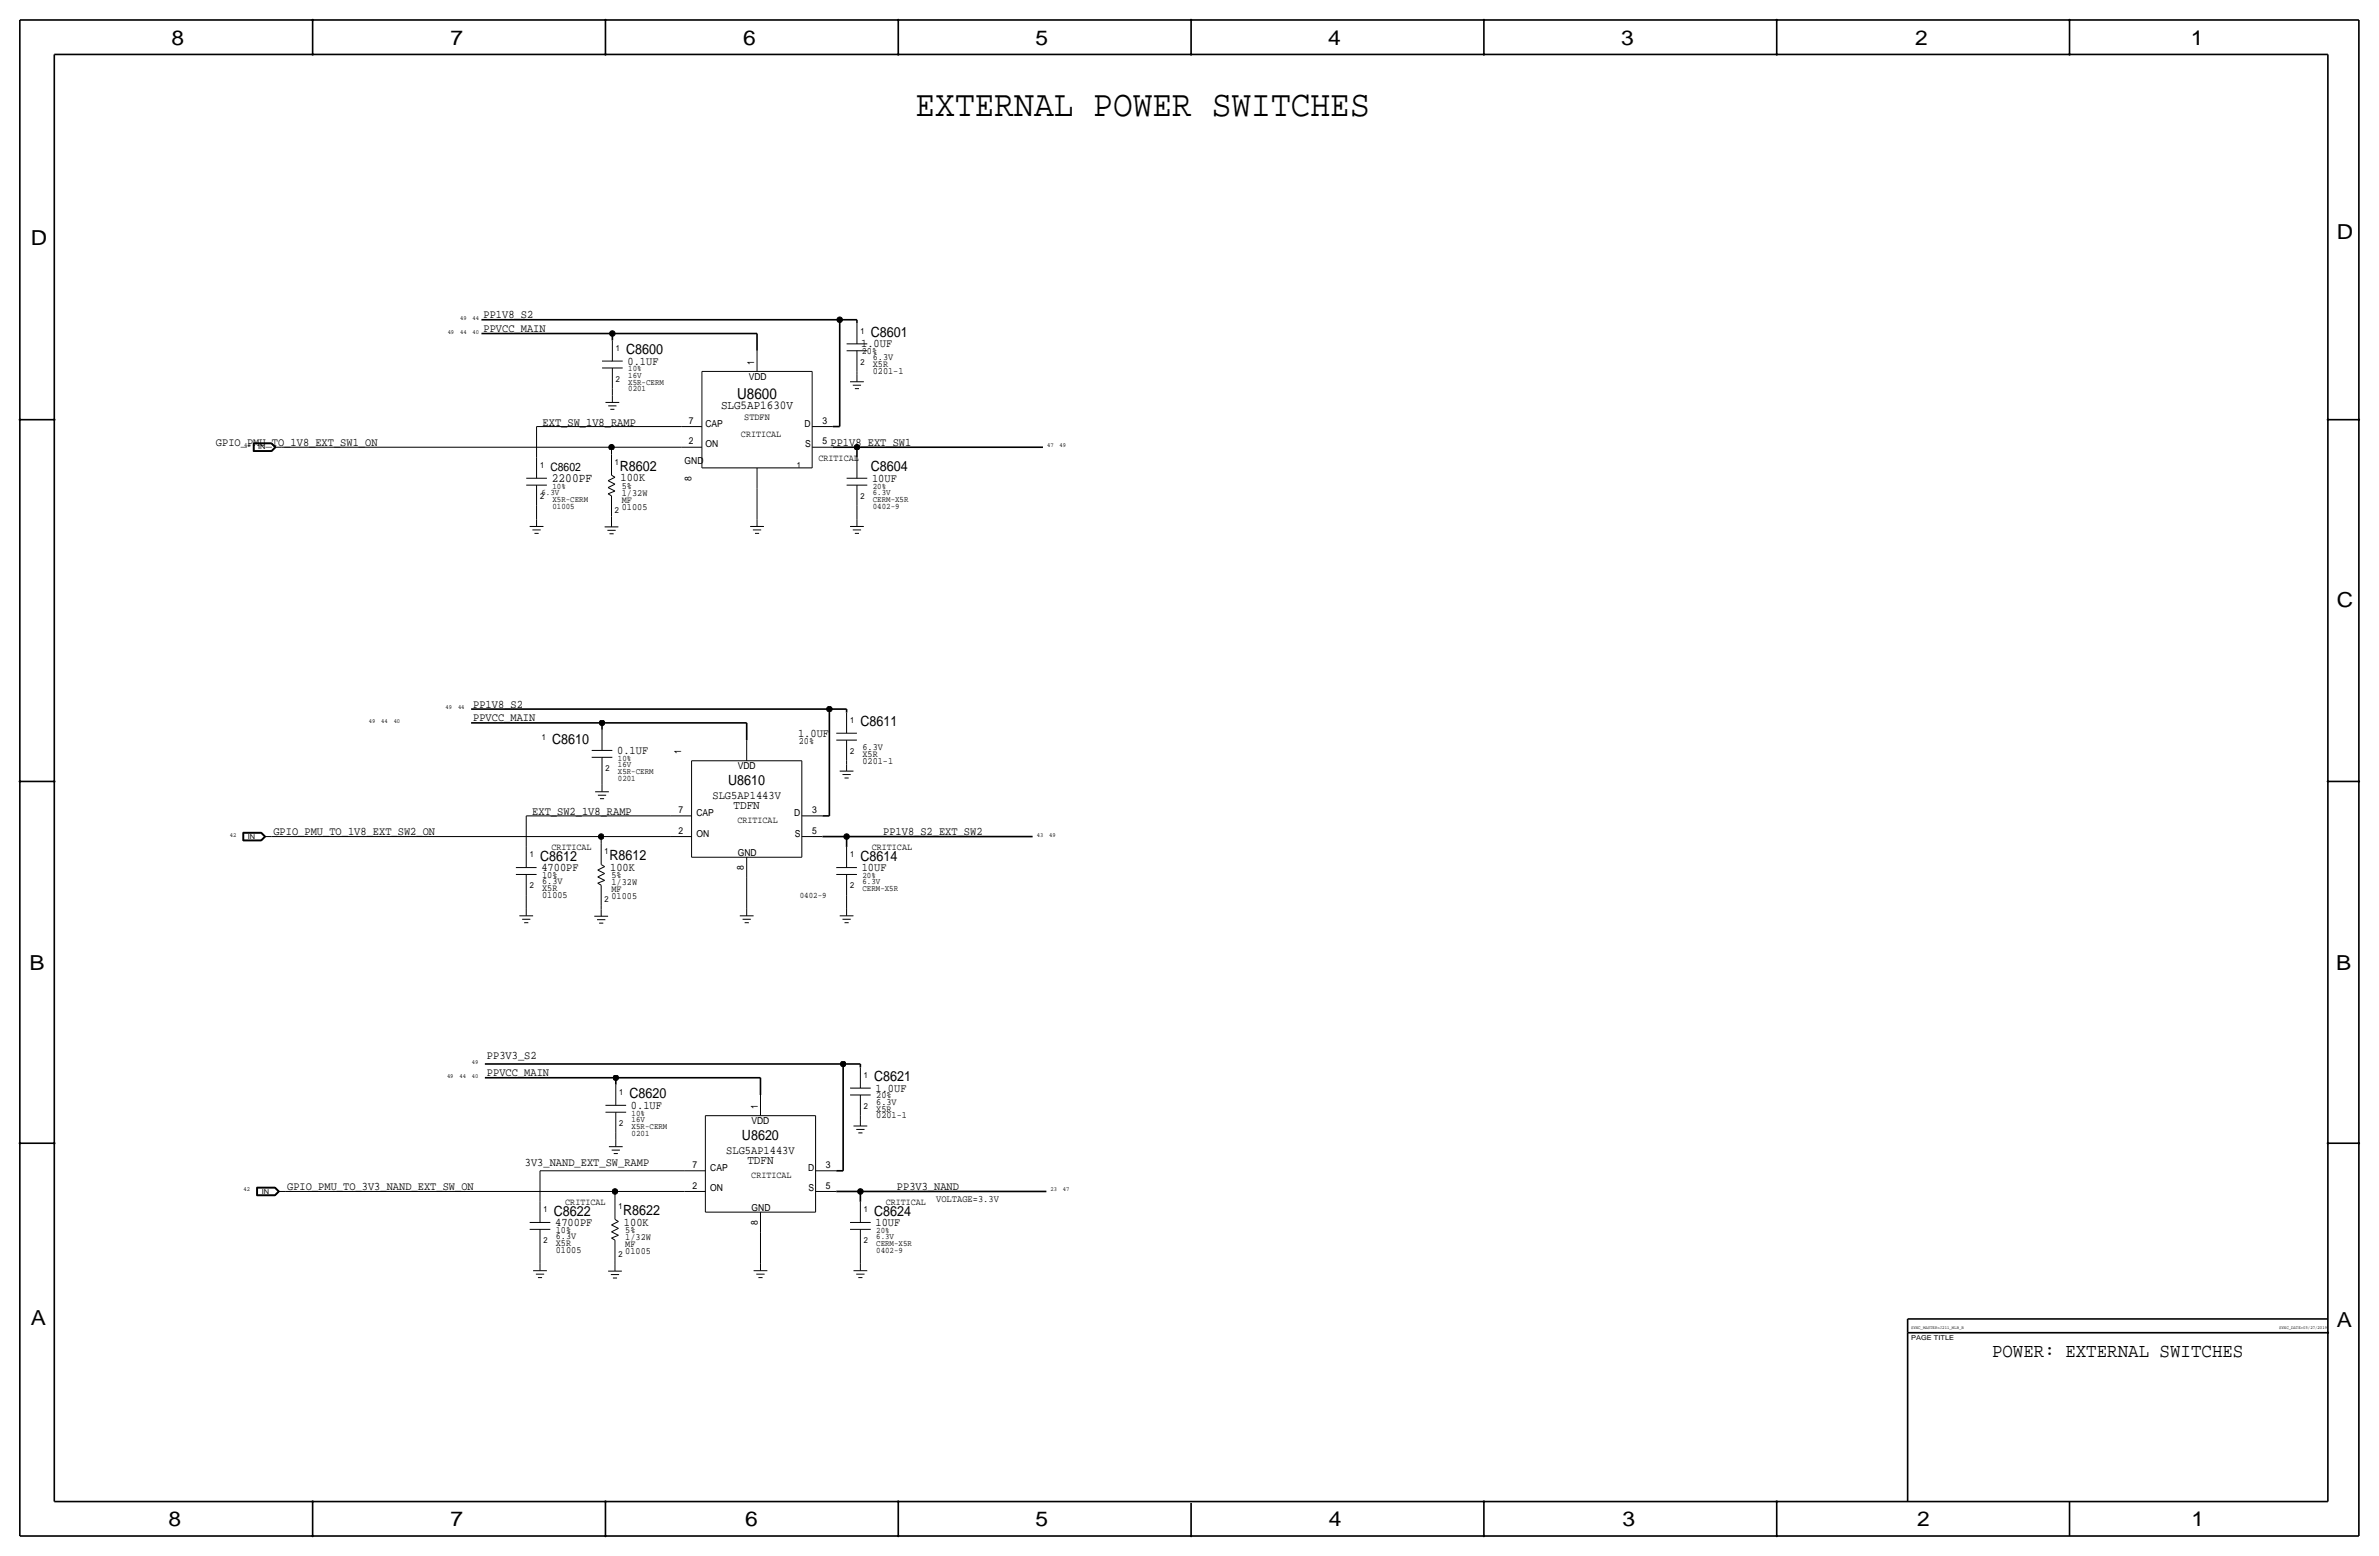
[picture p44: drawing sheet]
<svg xmlns="http://www.w3.org/2000/svg" width="877mm" height="574mm" viewBox="0 0 877 574" stroke-linecap="round" stroke-linejoin="round" font-family="sans-serif">
<defs><g id="words">
<text font-size="13.6" x="337.5" y="42.9">EXTERNAL POWER SWITCHES</text>
<g font-size="7.6">
<text x="63.2" y="16.5">8</text>
<text x="166.1" y="16.5">7</text>
<text x="274" y="16.5">6</text>
<text x="381.7" y="16.5">5</text>
<text x="489.7" y="16.5">4</text>
<text x="597.6" y="16.5">3</text>
<text x="706.1" y="16.5">2</text>
<text x="807.7" y="16.5">1</text>
<text x="861.5" y="88.1">D</text>
<text x="11.4" y="90.4">D</text>
<text x="861.5" y="223.8">C</text>
<text x="10.9" y="357.6">B</text>
<text x="861.3" y="357.4">B</text>
<text x="11.4" y="488.4">A</text>
<text x="861.5" y="489.2">A</text>
<text x="62.2" y="562.6">8</text>
<text x="166.1" y="562.6">7</text>
<text x="274.8" y="562.6">6</text>
<text x="381.7" y="562.6">5</text>
<text x="489.9" y="562.6">4</text>
<text x="598.1" y="562.6">3</text>
<text x="706.8" y="562.6">2</text>
<text x="807.9" y="562.6">1</text>
</g>
<text font-size="7.2" x="734.4" y="500.1">POWER: EXTERNAL SWITCHES</text>
<text font-size="5.6" x="271.8" y="147.1">U8600</text>
<g font-size="5.2">
<text x="321" y="124.2">C8601</text>
<text x="230.8" y="130.6">C8600</text>
<text x="228.5" y="173.6">R8602</text>
<text x="321" y="173.7">C8604</text>
<text x="317.2" y="267.7">C8611</text>
<text x="203.6" y="274.1">C8610</text>
<text x="268.5" y="289.3">U8610</text>
<text x="199.1" y="317.2">C8612</text>
<text x="224.7" y="317.1">R8612</text>
<text x="317.2" y="317.2">C8614</text>
<text x="322.3" y="398.5">C8621</text>
<text x="232.1" y="404.9">C8620</text>
<text x="273.5" y="420.1">U8620</text>
<text x="204.2" y="448.1">C8622</text>
<text x="229.8" y="448">R8622</text>
<text x="322.3" y="448.1">C8624</text>
</g>
<text font-size="4.7" x="203.4" y="177.5">2200PF</text>
<g font-size="4.5">
<text x="265.8" y="150.9">SLG5AP1630V</text>
<text x="270.5" y="298.2">TDFN</text>
<text x="275.5" y="429">TDFN</text>
</g>
<g font-size="4.3">
<text x="178.3" y="117.3">PP1V8_S2</text>
<text x="178.3" y="122.4">PPVCC_MAIN</text>
<text x="317.5" y="128">1.0UF</text>
<text x="231.3" y="134.4">0.1UF</text>
<text x="200.1" y="156.9">EXT_SW_1V8_RAMP</text>
<text x="79.6" y="164.3">GPIO_PMU_TO_1V8_EXT_SW1_ON</text>
<text x="306.2" y="164.3">PP1V8_EXT_SW1</text>
<text x="202.9" y="173.7">C8602</text>
<text x="228.8" y="177.4">100K</text>
<text x="321.5" y="177.5">10UF</text>
<text x="174.4" y="260.9">PP1V8_S2</text>
<text x="174.4" y="265.9">PPVCC_MAIN</text>
<text x="294.2" y="271.5">1.0UF</text>
<text x="227.5" y="277.9">0.1UF</text>
<text x="262.7" y="294.4">SLG5AP1443V</text>
<text x="196.2" y="300.4">EXT_SW2_1V8_RAMP</text>
<text x="100.8" y="307.8">GPIO_PMU_TO_1V8_EXT_SW2_ON</text>
<text x="325.6" y="307.8">PP1V8_S2_EXT_SW2</text>
<text x="199.6" y="321.1">4700PF</text>
<text x="224.9" y="321">100K</text>
<text x="317.7" y="321.1">10UF</text>
<text x="179.5" y="390.4">PP3V3_S2</text>
<text x="179.5" y="396.7">PPVCC_MAIN</text>
<text x="322.8" y="402.3">1.0UF</text>
<text x="232.6" y="408.7">0.1UF</text>
<text x="267.8" y="425.2">SLG5AP1443V</text>
<text x="193.5" y="429.8">3V3_NAND_EXT_SW_RAMP</text>
<text x="105.9" y="438.7">GPIO_PMU_TO_3V3_NAND_EXT_SW_ON</text>
<text x="330.7" y="438.7">PP3V3_NAND</text>
<text x="204.7" y="451.9">4700PF</text>
<text x="230" y="451.8">100K</text>
<text x="322.8" y="451.9">10UF</text>
</g>
<text font-size="3.6" x="345.1" y="443">VOLTAGE=3.3V</text>
<g font-size="3.5">
<text x="317.7" y="130.6">20%</text>
<text x="278.1" y="134.4" transform="rotate(-90 278.1 134.4)">1</text>
<text x="321.8" y="135.4">X5R</text>
<text x="321.8" y="137.9">0201-1</text>
<text x="321.8" y="132.8">6.3V</text>
<text x="276" y="140.2">VDD</text>
<text x="274.4" y="154.7">STDFN</text>
<text x="254" y="156.2">7</text>
<text x="260" y="157.2">CAP</text>
<text x="273.2" y="161">CRITICAL</text>
<text x="296.6" y="157.2">D</text>
<text x="303.2" y="156.2">3</text>
<text x="254" y="163.8">2</text>
<text x="260" y="164.8">ON</text>
<text x="296.8" y="164.8">S</text>
<text x="303.2" y="163.8">5</text>
<text x="252.4" y="171.2">GND</text>
<text x="301.8" y="169.9">CRITICAL</text>
<text x="255" y="177.3" transform="rotate(-90 255 177.3)">8</text>
<text x="229.3" y="180.2">5%</text>
<text x="229.3" y="185.3">MF</text>
<text x="229.3" y="182.8">1/32W</text>
<text x="229.3" y="187.9">01005</text>
<text x="294.5" y="274.1">20%</text>
<text x="251.2" y="277.9" transform="rotate(-90 251.2 277.9)">1</text>
<text x="318" y="278.9">X5R</text>
<text x="318" y="281.4">0201-1</text>
<text x="318" y="276.4">6.3V</text>
<text x="272" y="283.5">VDD</text>
<text x="250.2" y="299.7">7</text>
<text x="299.4" y="299.7">3</text>
<text x="256.7" y="300.7">CAP</text>
<text x="271.9" y="303.3">CRITICAL</text>
<text x="292.8" y="300.7">D</text>
<text x="250.2" y="307.3">2</text>
<text x="256.7" y="308.4">ON</text>
<text x="293" y="308.4">S</text>
<text x="299.4" y="307.3">5</text>
<text x="203.3" y="313.4">CRITICAL</text>
<text x="272" y="315.5">GND</text>
<text x="321.4" y="313.4">CRITICAL</text>
<text x="199.8" y="323.6">10%</text>
<text x="225.5" y="323.7">5%</text>
<text x="274.3" y="320.8" transform="rotate(-90 274.3 320.8)">8</text>
<text x="199.8" y="328.4">X5R</text>
<text x="199.8" y="325.9">6.3V</text>
<text x="225.5" y="328.8">MF</text>
<text x="225.5" y="326.3">1/32W</text>
<text x="199.8" y="331">01005</text>
<text x="225.5" y="331.4">01005</text>
<text x="323" y="404.9">20%</text>
<text x="323" y="407.2">6.3V</text>
<text x="279.3" y="408.7" transform="rotate(-90 279.3 408.7)">1</text>
<text x="323" y="409.7">X5R</text>
<text x="323" y="412.2">0201-1</text>
<text x="277" y="414.3">VDD</text>
<text x="255.2" y="430.5">7</text>
<text x="261.8" y="431.5">CAP</text>
<text x="297.9" y="431.5">D</text>
<text x="304.5" y="430.5">3</text>
<text x="277" y="434.1">CRITICAL</text>
<text x="255.2" y="438.2">2</text>
<text x="261.8" y="439.2">ON</text>
<text x="298.1" y="439.2">S</text>
<text x="304.5" y="438.2">5</text>
<text x="208.4" y="444.2">CRITICAL</text>
<text x="277.1" y="446.3">GND</text>
<text x="326.5" y="444.2">CRITICAL</text>
<text x="204.9" y="454.4">10%</text>
<text x="230.5" y="454.6">5%</text>
<text x="279.3" y="451.6" transform="rotate(-90 279.3 451.6)">8</text>
<text x="204.9" y="456.7">6.3V</text>
<text x="204.9" y="459.2">X5R</text>
<text x="204.9" y="461.8">01005</text>
<text x="230.5" y="457.1">1/32W</text>
<text x="230.5" y="459.6">MF</text>
<text x="230.5" y="462.2">01005</text>
</g>
<g font-size="3.1">
<text x="317.2" y="122.9">1</text>
<text x="227" y="129.3">1</text>
<text x="231.6" y="136.9">10%</text>
<text x="317.2" y="134.4">2</text>
<text x="227" y="140.7">2</text>
<text x="231.6" y="141.7">X5R-CERM</text>
<text x="231.6" y="139.2">16V</text>
<text x="231.6" y="144.3">0201</text>
<text x="199.1" y="172.5">1</text>
<text x="226.7" y="171.3">1</text>
<text x="293.7" y="172.5">1</text>
<text x="199.1" y="183.9">2</text>
<text x="199.6" y="182.4">6.3V</text>
<text x="203.7" y="180.1">10%</text>
<text x="203.7" y="184.9">X5R-CERM</text>
<text x="317.2" y="183.9">2</text>
<text x="321.8" y="182.4">6.3V</text>
<text x="321.8" y="184.9">CERM-X5R</text>
<text x="321.8" y="180.1">20%</text>
<text x="203.7" y="187.5">01005</text>
<text x="226.7" y="189.1">2</text>
<text x="321.8" y="187.5">0402-9</text>
<text x="313.4" y="266.4">1</text>
<text x="199.7" y="272.8">1</text>
<text x="227.8" y="280.4">10%</text>
<text x="313.4" y="277.9">2</text>
<text x="223.2" y="284.2">2</text>
<text x="227.8" y="285.2">X5R-CERM</text>
<text x="227.8" y="282.7">16V</text>
<text x="227.8" y="287.8">0201</text>
<text x="195.3" y="316">1</text>
<text x="222.9" y="314.9">1</text>
<text x="313.4" y="316">1</text>
<text x="318" y="323.6">20%</text>
<text x="195.3" y="327.4">2</text>
<text x="313.4" y="327.4">2</text>
<text x="318" y="325.9">6.3V</text>
<text x="318" y="328.4">CERM-X5R</text>
<text x="222.9" y="332.6">2</text>
<text x="294.9" y="331">0402-9</text>
<text x="318.5" y="397.3">1</text>
<text x="228.3" y="403.6">1</text>
<text x="232.9" y="413.5">16V</text>
<text x="232.9" y="411.2">10%</text>
<text x="318.5" y="408.7">2</text>
<text x="228.3" y="415">2</text>
<text x="232.9" y="418.6">0201</text>
<text x="232.9" y="416.1">X5R-CERM</text>
<text x="200.4" y="446.8">1</text>
<text x="228" y="445.7">1</text>
<text x="318.5" y="446.8">1</text>
<text x="323" y="454.4">20%</text>
<text x="200.4" y="458.2">2</text>
<text x="318.5" y="458.2">2</text>
<text x="323" y="456.7">6.3V</text>
<text x="323" y="459.2">CERM-X5R</text>
<text x="323" y="461.8">0402-9</text>
<text x="228" y="463.4">2</text>
</g>
<g font-size="2.5">
<text x="95.2" y="165.6">IN</text>
<text x="91.4" y="309.1">IN</text>
<text x="96.5" y="439.9">IN</text>
<text x="704.5" y="493.8">PAGE TITLE</text>
</g>
<g font-size="2.3">
<text x="169.6" y="117.9">49</text>
<text x="174.2" y="117.9">44</text>
<text x="165" y="122.9">49</text>
<text x="169.6" y="122.9">44</text>
<text x="174.2" y="122.9">40</text>
<text x="90.1" y="164.8">42</text>
<text x="386" y="164.8">47</text>
<text x="390.6" y="164.8">49</text>
<text x="164.3" y="261.4">49</text>
<text x="168.9" y="261.4">44</text>
<text x="136" y="266.4">49</text>
<text x="140.6" y="266.4">44</text>
<text x="145.1" y="266.4">40</text>
<text x="84.7" y="308.4">42</text>
<text x="382.2" y="308.4">43</text>
<text x="386.8" y="308.4">49</text>
<text x="173.9" y="392.2">49</text>
<text x="164.8" y="397.3">49</text>
<text x="169.4" y="397.3">44</text>
<text x="173.9" y="397.3">40</text>
<text x="89.8" y="439.2">42</text>
<text x="387.3" y="439.2">23</text>
<text x="391.9" y="439.2">47</text>
</g>
<g font-size="1.7">
<text x="704.5" y="490">SYNC_MASTER=J211_MLB_B</text>
<text x="840.3" y="490">SYNC_DATE=03/27/2019</text>
</g>
</g></defs>
<g fill="none" stroke="#000" stroke-width=".6">
<path d="M7.3 7.4v558.8zM7.3 7.4h862.3zM115.3 7.4v12.7zM223.2 7.4v12.7zM331.2 7.4v12.7zM439.1 7.4v12.7zM547.1 7.4v12.7zM655 7.4v12.7zM763 7.4v12.7zM869.6 7.4v558.8zM20 20.1v533.4zM20 20.1h838.2z"/>
<path d="M858.2 20.1v533.4zM177.5 117.9h132.1zM309.6 117.9v39.3zM309.6 117.9h6.3zM315.9 117.9v1.2zM177.5 122.9h48.3zM225.8 122.9h53.3zM225.8 122.9v2.6zM279.1 122.9v6.4zM7.3 154.7h12.7zM307 157.2h2.6zM858.2 154.7h11.4z"/>
<path d="M307 164.8h8.9zM315.9 164.8h68.6zM315.9 164.8v3.9zM173.7 266.4h48.2zM173.7 261.4h132.1zM221.9 266.4h53.4zM221.9 266.4v2.6zM275.3 266.4v6.4zM305.8 261.4v39.3zM305.8 261.4h6.3zM312.1 261.4v1.2zM7.3 288h12.7z"/>
<path d="M858.2 288h11.4zM303.2 300.7h2.6zM303.2 308.4h8.9zM312.1 308.4h68.6zM312.1 308.4v3.8zM178.8 392.2h132zM178.8 397.3h48.2zM227 397.3h53.4zM227 397.3v2.5zM280.4 397.3v6.3zM310.8 392.2v39.3zM310.8 392.2h6.4z"/>
<path d="M317.2 392.2v1.2zM7.3 421.4h12.7zM308.3 431.5h2.5zM308.3 439.2h8.9zM317.2 439.2h68.6zM317.2 439.2v3.8zM858.2 421.4h11.4zM703.3 486.2h154.9zM703.3 486.2v5zM703.3 491.2h154.9zM703.3 491.2v62.3zM20 553.5h838.2z"/>
<path d="M115.3 553.5v12.7zM223.2 553.5v12.7zM331.2 553.5v12.7zM439.1 554v12.2zM547.1 553.5v12.7zM655 553.5v12.7zM763 553.5v12.7zM7.3 566.2h862.3z"/>
</g>
<g fill="none" stroke="#000" stroke-width=".37">
<path d="M315.9 119.1v7.6zM221.9 133.1h7.7zM221.9 135.6h7.7zM225.8 125.5v7.6zM225.8 135.6v7.7zM258.8 136.9v35.6zM258.8 136.9h40.6zM279.1 129.3v7.6zM299.4 136.9v35.6zM312.1 126.7h7.6zM312.1 129.3h7.6zM315.9 136.9v1.3z"/>
<path d="M315.9 129.3v7.6zM315.9 138.2v2.5zM197.8 157.2h53.4zM197.8 157.2v11.5zM223.2 148.3h5.1zM224.2 149.6h3.1zM225 150.9h1.5zM225.8 143.3v2.5zM225.8 145.8v2.5zM251.2 157.2h7.6zM299.4 157.2h7.6zM313.4 140.7h5.1z"/>
<path d="M314.4 142h3zM315.2 143.3h1.5zM93.4 163.3v3.1zM93.4 166.4h6.8zM93.4 163.3h6.8zM93.5 163.4h6.6zM93.5 163.4v2.9zM93.5 166.3h6.6zM93.6 163.5h6.5zM93.6 163.5v2.7zM93.6 166.2h6.5zM93.7 163.6h6.3z"/>
<path d="M93.7 163.6v2.5zM93.7 166.1h6.3zM100 163.6l1.3 1.2zM100 166.1l1.3-1.3zM100.1 163.5l1.3 1.3zM100.1 163.4l1.5 1.4zM100.2 163.3l1.6 1.5zM100.2 166.4l1.6-1.6zM101.3 164.8h2.5zM101.4 164.8l-1.3 1.4zM101.6 164.8l-1.5 1.5zM103.8 164.8h121.7z"/>
<path d="M194 176.3h7.6zM194 178.8h7.6zM197.8 168.7v7.6zM197.8 178.8v7.6zM224.2 179.7l2.5 1.3zM224.2 179.7l2.5-1.2zM224.2 177.2l2.5 1.3zM224.2 177.2l2.5-1.3zM225.5 164.8v2.7zM225.5 164.8h25.7zM225.5 167.5v7.7zM225.5 175.2l1.2 .7z"/>
<path d="M251.2 164.8h7.6zM258.8 172.5h40.6zM279.1 172.5v7.6zM299.4 164.8h7.6zM312.1 176.3h7.6zM312.1 178.8h7.6zM315.9 168.7v7.6zM315.9 178.8v7.6zM195.3 194.1h5.1zM196.3 195.3h3zM197.1 196.6h1.5zM197.8 186.4v5.1z"/>
<path d="M197.8 191.5v2.6zM222.9 194.2h5.1zM223.9 195.5h3.1zM224.2 182l1.3 .8zM224.2 182l2.5-1zM224.7 196.7h1.5zM225.5 190.4v1.3zM225.5 191.7v2.5zM225.5 182.8v7.6zM276.6 194.1h5zM277.6 195.3h3zM278.3 196.6h1.6z"/>
<path d="M279.1 180.1v11.4zM279.1 191.5v2.6zM313.4 194.1h5.1zM314.4 195.3h3zM315.2 196.6h1.5zM315.9 186.4v5.1zM315.9 191.5v2.6zM218.1 276.6h7.7zM218.1 279.1h7.7zM221.9 269v7.6zM221.9 279.1v7.7zM275.3 272.8v7.6z"/>
<path d="M308.3 270.3h7.6zM308.3 272.8h7.6zM312.1 262.6v7.7zM312.1 272.8v7.6zM219.4 291.8h5.1zM220.4 293.1h3.1zM221.2 294.4h1.5zM221.9 286.8v2.5zM221.9 289.3v2.5zM255 280.4v35.6zM255 280.4h40.6zM295.6 280.4v35.6z"/>
<path d="M309.6 284.2h5.1zM310.6 285.5h3zM311.4 286.8h1.5zM312.1 280.4v1.3zM312.1 281.7v2.5zM89.6 306.8v3.1zM89.6 309.9h6.8zM89.6 306.8h6.8zM89.7 306.9h6.6zM89.7 306.9v2.9zM89.7 309.8h6.6zM89.8 307h6.5z"/>
<path d="M89.8 307v2.7zM89.8 309.7h6.5zM89.9 307.1h6.3zM89.9 307.1v2.5zM89.9 309.6h6.3zM96.2 307.1l1.3 1.3zM96.2 309.6l1.3-1.2zM96.3 307l1.3 1.4zM96.3 309.7l1.3-1.3zM96.3 306.9l1.5 1.5zM96.3 309.8l1.5-1.4zM96.4 306.8l1.5 1.6z"/>
<path d="M96.4 309.9l1.5-1.5zM97.5 308.4h2.5zM100 308.4h121.6zM190.2 319.8h7.6zM194 300.7h53.3zM194 300.7v11.5zM194 312.2v7.6zM221.6 308.4v2.6zM221.6 308.4h25.7zM221.6 311v7.7zM221.6 318.7l1.3 .7zM247.3 300.7h7.7z"/>
<path d="M247.3 308.4h7.7zM255 316h40.6zM275.3 316v7.6zM295.6 308.4h7.6zM295.6 300.7h7.6zM308.3 319.8h7.6zM312.1 312.2v7.6zM190.2 322.3h7.6zM191.5 337.6h5zM192.5 338.8h3zM194 329.9v5.1zM194 335v2.6z"/>
<path d="M194 322.3v7.6zM219.1 337.7h5.1zM220.1 339h3.1zM220.4 325.5l1.2 .8zM220.4 325.5l2.5-1zM220.4 323.2l2.5 1.3zM220.4 323.2l2.5-1.2zM220.4 320.7l2.5 1.3zM220.4 320.7l2.5-1.3zM221.6 333.9v1.3zM221.6 335.2v2.5zM221.6 326.3v7.6z"/>
<path d="M272.7 337.6h5.1zM273.8 338.8h3zM275.3 323.6v11.4zM275.3 335v2.6zM308.3 322.3h7.6zM309.6 337.6h5.1zM310.6 338.8h3zM312.1 329.9v5.1zM312.1 335v2.6zM312.1 322.3v7.6zM193.2 340.1h1.6zM220.9 340.3h1.5z"/>
<path d="M274.5 340.1h1.5zM311.4 340.1h1.5zM227 399.8v7.6zM317.2 393.4v7.7zM223.2 407.4h7.6zM223.2 410h7.6zM227 417.6v2.5zM227 410v7.6zM260 411.2v35.6zM260 411.2h40.7zM280.4 403.6v7.6zM300.7 411.2v35.6z"/>
<path d="M313.4 401.1h7.6zM313.4 403.6h7.6zM314.7 415h5zM315.7 416.3h3zM316.4 417.6h1.6zM317.2 411.2v1.3zM317.2 412.5v2.5zM317.2 403.6v7.6zM94.6 437.6v3.1zM94.6 437.6h6.8zM94.7 437.7h6.7zM94.7 437.7v2.9z"/>
<path d="M94.8 437.8h6.5zM94.8 437.8v2.7zM94.9 437.9h6.4zM94.9 437.9v2.5zM101.3 437.9l1.3 1.3zM101.3 437.8l1.4 1.4zM101.4 437.7l1.5 1.5zM101.4 437.6l1.6 1.6zM102.6 439.2h2.5zM105.1 439.2h121.6zM199.1 431.5h53.3zM199.1 431.5v11.5z"/>
<path d="M224.5 422.7h5.1zM225.5 423.9h3zM226.3 425.2h1.5zM226.7 439.2v2.7zM226.7 439.2h25.7zM227 420.1v2.6zM252.4 431.5h7.6zM252.4 439.2h7.6zM300.7 439.2h7.6zM300.7 431.5h7.6zM94.6 440.7h6.8zM94.7 440.6h6.7z"/>
<path d="M94.8 440.5h6.5zM94.9 440.4h6.4zM101.3 440.4l1.3-1.2zM101.3 440.5l1.4-1.3zM101.4 440.6l1.5-1.4zM101.4 440.7l1.6-1.5zM195.3 450.6h7.6zM195.3 453.1h7.6zM199.1 443v7.6zM199.1 453.1v7.7zM225.5 456.3l1.2 .8zM225.5 456.3l2.5-1z"/>
<path d="M225.5 454.1l2.5 1.2zM225.5 454.1l2.5-1.3zM225.5 451.5l2.5 1.3zM225.5 451.5l2.5-1.3zM226.7 457.1v7.6zM226.7 441.9v7.6zM226.7 449.5l1.3 .7zM260 446.8h40.7zM280.4 454.4v11.4zM280.4 446.8v7.6zM313.4 450.6h7.6zM313.4 453.1h7.6z"/>
<path d="M317.2 443v7.6zM317.2 453.1v7.7zM196.5 468.4h5.1zM197.6 469.6h3zM198.3 470.9h1.5zM199.1 460.8v5zM199.1 465.8v2.6zM224.2 468.5h5.1zM225.2 469.8h3zM226 471.1h1.5zM226.7 464.7v1.3zM226.7 466v2.5z"/>
<path d="M277.8 468.4h5.1zM278.8 469.6h3.1zM279.6 470.9h1.5zM280.4 465.8v2.6zM314.7 468.4h5zM315.7 469.6h3zM316.4 470.9h1.6zM317.2 460.8v5zM317.2 465.8v2.6z"/>
</g>
<g fill="#000" stroke="#000" stroke-width=".37">
<path d="M115.1 7.2h.4v.3h-.4zM115.1 19.9h.4v.3h-.4zM223 7.2h.4v.3h-.4zM223 19.9h.4v.3h-.4zM331 19.9h.4v.3h-.4zM331 7.2h.4v.3h-.4zM438.9 7.2h.4v.3h-.4zM438.9 19.9h.4v.3h-.4zM546.9 7.2h.4v.3h-.4zM546.9 19.9h.4v.3h-.4zM654.8 19.9h.4v.3h-.4zM654.8 7.2h.4v.3h-.4z"/>
<path d="M762.8 19.9h.4v.3h-.4zM762.8 7.2h.4v.3h-.4zM7.1 154.5h.4v.4h-.4zM19.8 154.5h.4v.4h-.4zM858 154.5h.4v.4h-.4zM869.5 154.5h.3v.4h-.3zM7.1 287.9h.4v.3h-.4zM19.8 287.9h.4v.3h-.4zM858 287.9h.4v.3h-.4zM869.5 287.9h.3v.3h-.3zM7.1 421.2h.4v.4h-.4zM19.8 421.2h.4v.4h-.4z"/>
<path d="M858 421.2h.4v.4h-.4zM869.5 421.2h.3v.4h-.3zM858 491.1h.4v.3h-.4zM115.1 553.3h.4v.3h-.4zM223 553.3h.4v.3h-.4zM331 553.3h.4v.3h-.4zM546.9 553.3h.4v.3h-.4zM654.8 553.3h.4v.3h-.4zM115.1 566h.4v.3h-.4zM223 566h.4v.3h-.4zM331 566h.4v.3h-.4zM438.9 566h.4v.3h-.4z"/>
<path d="M546.9 566h.4v.3h-.4zM654.8 566h.4v.3h-.4z"/>
<circle cx="309.6" cy="117.9" r="1.02"/>
<circle cx="225.8" cy="122.9" r="1.02"/>
<circle cx="225.5" cy="164.8" r="1.02"/>
<circle cx="315.9" cy="164.8" r="1.02"/>
<circle cx="221.9" cy="266.4" r="1.02"/>
<circle cx="305.8" cy="261.4" r="1.02"/>
<circle cx="221.6" cy="308.4" r="1.02"/>
<circle cx="312.1" cy="308.4" r="1.02"/>
<circle cx="227" cy="397.3" r="1.02"/>
<circle cx="310.8" cy="392.2" r="1.02"/>
<circle cx="226.7" cy="439.2" r="1.02"/>
<circle cx="317.2" cy="439.2" r="1.02"/>
</g>
<use href="#words"/>
</svg>
